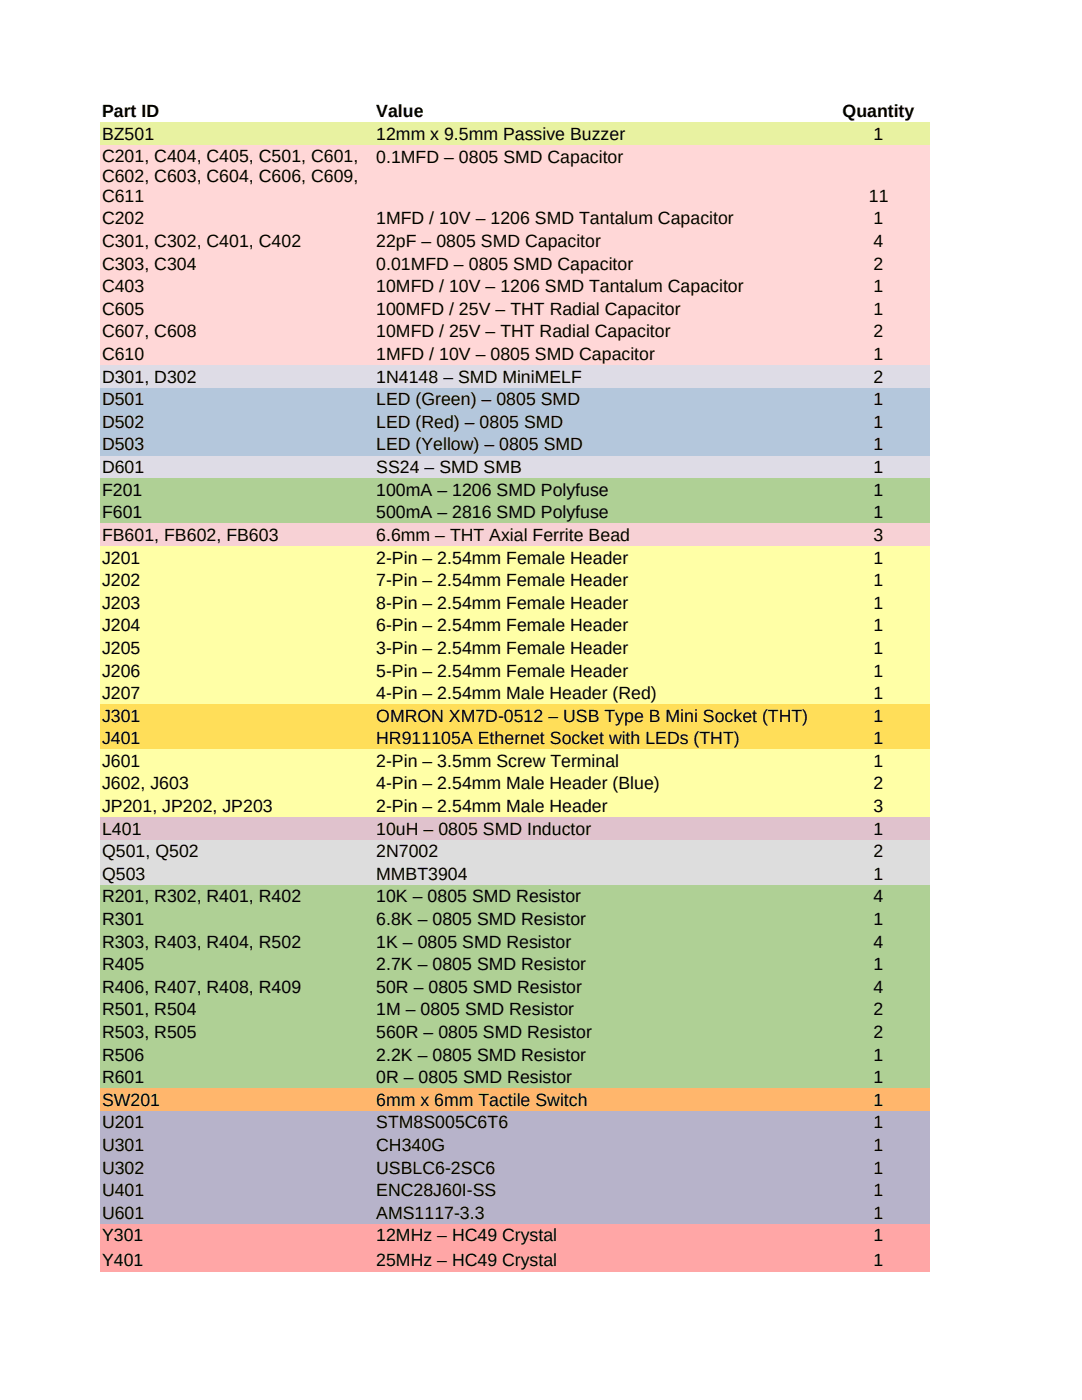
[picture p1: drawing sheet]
<svg xmlns="http://www.w3.org/2000/svg" width="216mm" height="279mm" viewBox="0 0 216 279" stroke-linecap="round" stroke-linejoin="round" font-family="sans-serif">
<defs><g id="words">
<g font-size="3.5">
<text x="20.4" y="23.4">Part ID</text>
<text x="75.1" y="23.4">Value</text>
<text x="168.1" y="23.4">Quantity</text>
<text x="20.4" y="27.9">BZ501</text>
<text x="75.1" y="27.9">12mm x 9.5mm Passive Buzzer</text>
<text x="174.3" y="27.9">1</text>
<text x="20.4" y="32.4">C201, C404, C405, C501, C601,</text>
<text x="75.1" y="32.6">0.1MFD – 0805 SMD Capacitor</text>
<text x="20.4" y="36.3">C602, C603, C604, C606, C609,</text>
<text x="20.4" y="40.3">C611</text>
<text x="173.4" y="40.3">11</text>
<text x="20.4" y="44.8">C202</text>
<text x="75.1" y="44.8">1MFD / 10V – 1206 SMD Tantalum Capacitor</text>
<text x="174.3" y="44.8">1</text>
<text x="20.4" y="49.3">C301, C302, C401, C402</text>
<text x="20.4" y="53.8">C303, C304</text>
<text x="75.1" y="49.3">22pF – 0805 SMD Capacitor</text>
<text x="75.1" y="53.8">0.01MFD – 0805 SMD Capacitor</text>
<text x="174.3" y="49.3">4</text>
<text x="174.3" y="53.8">2</text>
<text x="20.4" y="58.3">C403</text>
<text x="75.1" y="58.3">10MFD / 10V – 1206 SMD Tantalum Capacitor</text>
<text x="174.3" y="58.3">1</text>
<text x="20.4" y="62.8">C605</text>
<text x="75.1" y="62.8">100MFD / 25V – THT Radial Capacitor</text>
<text x="174.3" y="62.8">1</text>
<text x="20.4" y="67.3">C607, C608</text>
<text x="20.4" y="71.9">C610</text>
<text x="75.1" y="67.3">10MFD / 25V – THT Radial Capacitor</text>
<text x="75.1" y="71.9">1MFD / 10V – 0805 SMD Capacitor</text>
<text x="174.3" y="67.3">2</text>
<text x="174.3" y="71.9">1</text>
<text x="20.4" y="76.4">D301, D302</text>
<text x="75.1" y="76.4">1N4148 – SMD MiniMELF</text>
<text x="174.3" y="76.4">2</text>
<text x="20.4" y="80.9">D501</text>
<text x="75.1" y="80.9">LED (Green) – 0805 SMD</text>
<text x="174.3" y="80.9">1</text>
<text x="20.4" y="85.4">D502</text>
<text x="20.4" y="89.9">D503</text>
<text x="75.1" y="85.4">LED (Red) – 0805 SMD</text>
<text x="75.1" y="89.9">LED (Yellow) – 0805 SMD</text>
<text x="174.3" y="85.4">1</text>
<text x="174.3" y="89.9">1</text>
<text x="20.4" y="94.4">D601</text>
<text x="75.1" y="94.4">SS24 – SMD SMB</text>
<text x="174.3" y="94.4">1</text>
<text x="20.4" y="98.9">F201</text>
<text x="75.1" y="98.9">100mA – 1206 SMD Polyfuse</text>
<text x="174.3" y="98.9">1</text>
<text x="20.4" y="103.4">F601</text>
<text x="20.4" y="107.9">FB601, FB602, FB603</text>
<text x="75.1" y="103.4">500mA – 2816 SMD Polyfuse</text>
<text x="75.1" y="107.9">6.6mm – THT Axial Ferrite Bead</text>
<text x="174.3" y="103.4">1</text>
<text x="174.3" y="107.9">3</text>
<text x="20.4" y="112.5">J201</text>
<text x="75.1" y="112.5">2-Pin – 2.54mm Female Header</text>
<text x="174.3" y="112.5">1</text>
<text x="20.4" y="117">J202</text>
<text x="75.1" y="117">7-Pin – 2.54mm Female Header</text>
<text x="174.3" y="117">1</text>
<text x="20.4" y="121.5">J203</text>
<text x="20.4" y="126">J204</text>
<text x="75.1" y="121.5">8-Pin – 2.54mm Female Header</text>
<text x="75.1" y="126">6-Pin – 2.54mm Female Header</text>
<text x="174.3" y="121.5">1</text>
<text x="174.3" y="126">1</text>
<text x="20.4" y="130.5">J205</text>
<text x="75.1" y="130.5">3-Pin – 2.54mm Female Header</text>
<text x="174.3" y="130.5">1</text>
<text x="20.4" y="135">J206</text>
<text x="75.1" y="135">5-Pin – 2.54mm Female Header</text>
<text x="174.3" y="135">1</text>
<text x="20.4" y="139.5">J207</text>
<text x="75.1" y="139.5">4-Pin – 2.54mm Male Header (Red)</text>
<text x="174.3" y="139.5">1</text>
<text x="20.4" y="144">J301</text>
<text x="20.4" y="148.5">J401</text>
<text x="75.1" y="144">OMRON XM7D-0512 – USB Type B Mini Socket (THT)</text>
<text x="75.1" y="148.5">HR911105A Ethernet Socket with LEDs (THT)</text>
<text x="174.3" y="144">1</text>
<text x="174.3" y="148.5">1</text>
<text x="20.4" y="153">J601</text>
<text x="75.1" y="153">2-Pin – 3.5mm Screw Terminal</text>
<text x="174.3" y="153">1</text>
<text x="20.4" y="157.5">J602, J603</text>
<text x="75.1" y="157.5">4-Pin – 2.54mm Male Header (Blue)</text>
<text x="174.3" y="157.5">2</text>
<text x="20.4" y="162.1">JP201, JP202, JP203</text>
<text x="20.4" y="166.6">L401</text>
<text x="75.1" y="162.1">2-Pin – 2.54mm Male Header</text>
<text x="75.1" y="166.6">10uH – 0805 SMD Inductor</text>
<text x="174.3" y="162.1">3</text>
<text x="174.3" y="166.6">1</text>
<text x="20.4" y="171.1">Q501, Q502</text>
<text x="75.1" y="171.1">2N7002</text>
<text x="174.3" y="171.1">2</text>
<text x="20.4" y="175.6">Q503</text>
<text x="75.1" y="175.6">MMBT3904</text>
<text x="174.3" y="175.6">1</text>
<text x="20.4" y="180.1">R201, R302, R401, R402</text>
<text x="20.4" y="184.6">R301</text>
<text x="75.1" y="180.1">10K – 0805 SMD Resistor</text>
<text x="75.1" y="184.6">6.8K – 0805 SMD Resistor</text>
<text x="174.3" y="180.1">4</text>
<text x="174.3" y="184.6">1</text>
<text x="20.4" y="189.1">R303, R403, R404, R502</text>
<text x="75.1" y="189.1">1K – 0805 SMD Resistor</text>
<text x="174.3" y="189.1">4</text>
<text x="20.4" y="193.6">R405</text>
<text x="75.1" y="193.6">2.7K – 0805 SMD Resistor</text>
<text x="174.3" y="193.6">1</text>
<text x="20.4" y="198.2">R406, R407, R408, R409</text>
<text x="20.4" y="202.6">R501, R504</text>
<text x="75.1" y="198.2">50R – 0805 SMD Resistor</text>
<text x="75.1" y="202.6">1M – 0805 SMD Resistor</text>
<text x="174.3" y="198.2">4</text>
<text x="174.3" y="202.6">2</text>
<text x="20.4" y="207.2">R503, R505</text>
<text x="75.1" y="207.2">560R – 0805 SMD Resistor</text>
<text x="174.3" y="207.2">2</text>
<text x="20.4" y="211.7">R506</text>
<text x="75.1" y="211.7">2.2K – 0805 SMD Resistor</text>
<text x="174.3" y="211.7">1</text>
<text x="20.4" y="216.2">R601</text>
<text x="20.4" y="220.7">SW201</text>
<text x="75.1" y="216.2">0R – 0805 SMD Resistor</text>
<text x="75.1" y="220.7">6mm x 6mm Tactile Switch</text>
<text x="174.3" y="216.2">1</text>
<text x="174.3" y="220.7">1</text>
<text x="20.4" y="225.2">U201</text>
<text x="75.1" y="225.2">STM8S005C6T6</text>
<text x="174.3" y="225.2">1</text>
<text x="20.4" y="229.7">U301</text>
<text x="75.1" y="229.7">CH340G</text>
<text x="174.3" y="229.7">1</text>
<text x="20.4" y="234.2">U302</text>
<text x="20.4" y="238.7">U401</text>
<text x="75.1" y="234.2">USBLC6-2SC6</text>
<text x="75.1" y="238.7">ENC28J60I-SS</text>
<text x="174.3" y="234.2">1</text>
<text x="174.3" y="238.7">1</text>
<text x="20.4" y="243.2">U601</text>
<text x="75.1" y="243.2">AMS1117-3.3</text>
<text x="174.3" y="243.2">1</text>
<text x="20.4" y="247.8">Y301</text>
<text x="75.1" y="247.8">12MHz – HC49 Crystal</text>
<text x="174.3" y="247.8">1</text>
<text x="20.4" y="252.7">Y401</text>
<text x="75.1" y="252.7">25MHz – HC49 Crystal</text>
<text x="174.3" y="252.7">1</text>
</g>
</g></defs>
<path d="M20 24.5h165.5v4.5h-165.5z" fill-rule="evenodd" fill="#e8f2a1"/>
<path d="M20 29h165.5v43.9h-165.5z" fill-rule="evenodd" fill="#ffd7d7"/>
<path d="M20 72.9h165.5v4.5h-165.5z" fill-rule="evenodd" fill="#dedce6"/>
<path d="M20 77.4h165.5v13.6h-165.5z" fill-rule="evenodd" fill="#b4c7dc"/>
<path d="M20 91h165.5v4.5h-165.5z" fill-rule="evenodd" fill="#dedce6"/>
<path d="M20 95.5h165.5v9h-165.5z" fill-rule="evenodd" fill="#afd095"/>
<path d="M20 104.5h165.5v4.5h-165.5z" fill-rule="evenodd" fill="#f7d1d5"/>
<path d="M20 109h165.5v31.6h-165.5z" fill-rule="evenodd" fill="#ffffa6"/>
<path d="M20 140.6h165.5v9h-165.5z" fill-rule="evenodd" fill="#ffde59"/>
<path d="M20 149.6h165.5v13.5h-165.5z" fill-rule="evenodd" fill="#ffffa6"/>
<path d="M20 163.1h165.5v4.5h-165.5z" fill-rule="evenodd" fill="#e0c2cd"/>
<path d="M20 167.6h165.5v9h-165.5z" fill-rule="evenodd" fill="#ddd"/>
<path d="M20 176.6h165.5v40.6h-165.5z" fill-rule="evenodd" fill="#afd095"/>
<path d="M20 217.2h165.5v4.6h-165.5z" fill-rule="evenodd" fill="#ffb66c"/>
<path d="M20 221.7h165.5v22.6h-165.5z" fill-rule="evenodd" fill="#b7b3ca"/>
<path d="M20 244.3h165.5v9.5h-165.5z" fill-rule="evenodd" fill="#ffa6a6"/>
<use href="#words"/>
</svg>
